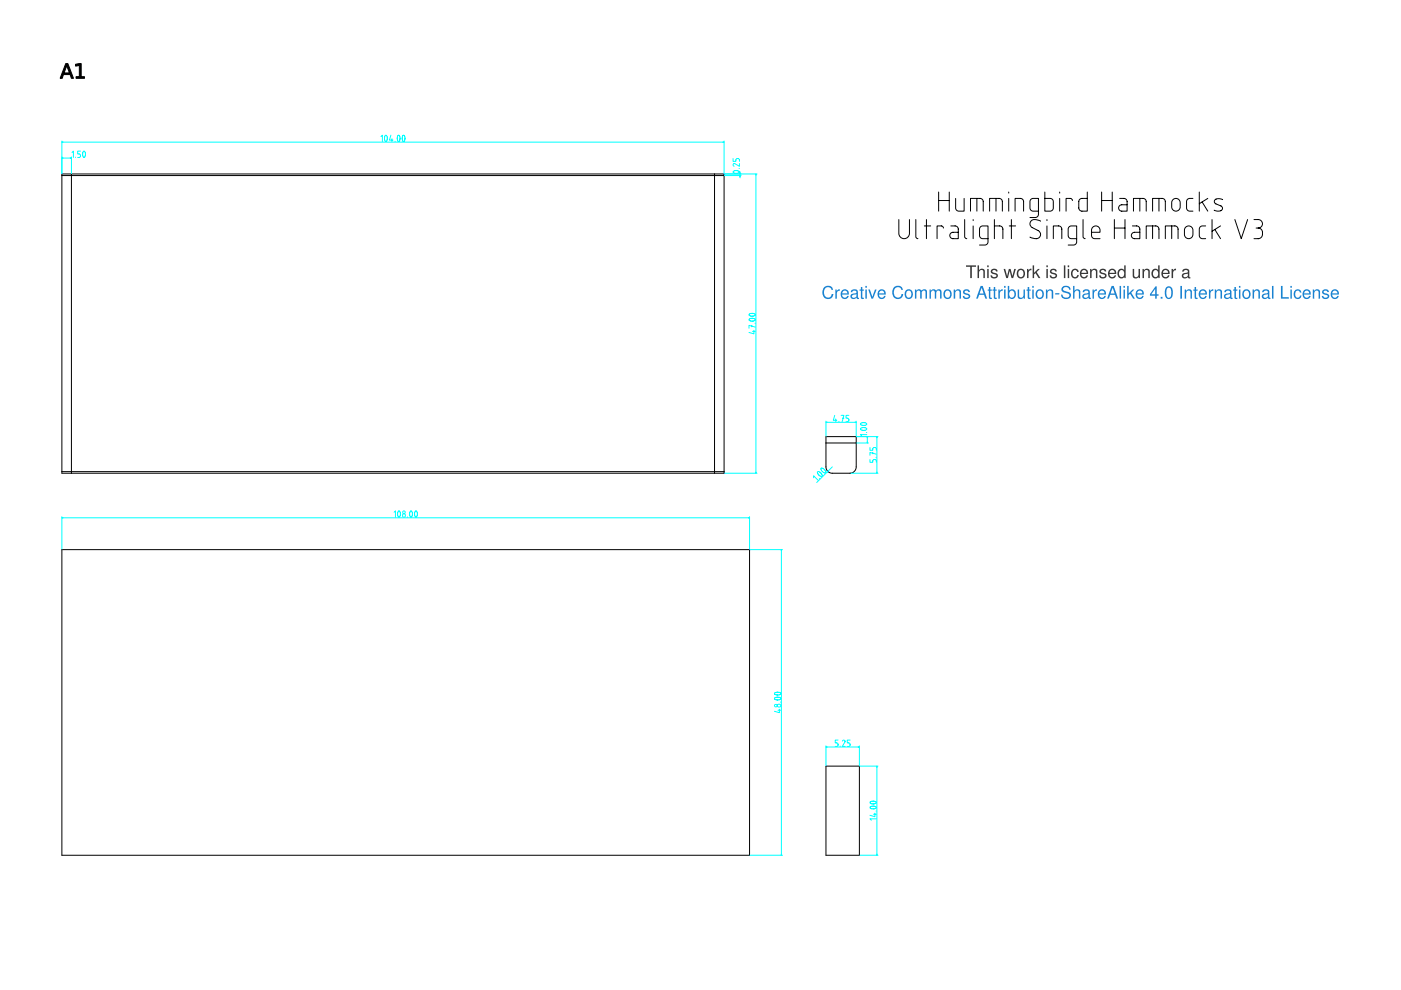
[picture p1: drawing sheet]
<svg xmlns="http://www.w3.org/2000/svg" width="297mm" height="210mm" viewBox="0 0 297 210" stroke-linecap="round" stroke-linejoin="round" font-family="sans-serif">
<path d="M13.1 36.9h140.4v63.4h-140.4zM13.1 37.2h140.4M15.1 36.9v63.4M151.5 36.9v63.4M13.1 100h140.4M175.1 93.9h6.4M13.1 116.5h145.8v64.8h-145.8zM180.2 100.3l.8-.3 .5-.8v-6.6h-6.4v6.4l.3 .7 .4 .4 .5 .2h4M182.2 162.4h-7.1v18.9h7.1" fill="none" stroke="#000" stroke-width=".21"/>
<path d="M13.1 30.1h140.4" fill="none" stroke="#0ff" stroke-width=".21"/>
<path d="M13.1 30.1h.3z" fill="#0ff"/>
<path d="M13.1 30.1l.3 .1z" fill="#0ff" stroke="#0ff" stroke-width=".21"/>
<path d="M153.3 30.1h.2z" fill="#0ff"/>
<path d="M153.3 30.1h.2z" fill="#0ff" stroke="#0ff" stroke-width=".21"/>
<path d="M13.1 29.9v6.9M13.1 33.5h2M80.8 29l.3-.3v1.3M81.7 28.7h.3l.1 .5-.1 .6-.2 .2-.3-.5zM82.9 28.7l-.3 1h.7M83.1 29.4v.6M83.8 29.9v.1M84.4 28.7h.3l.1 .5-.1 .6-.2 .2-.3-.5zM85.4 28.7h.3l.2 .5-.1 .6-.2 .2-.3-.5zM153.5 29.9v6.9" fill="none" stroke="#0ff" stroke-width=".21"/>
<path d="M13.1 33.5h.3z" fill="#0ff"/>
<path d="M13.1 33.5l.3 .1z" fill="#0ff" stroke="#0ff" stroke-width=".21"/>
<path d="M14.9 33.5h.2z" fill="#0ff"/>
<path d="M14.9 33.5h.2z" fill="#0ff" stroke="#0ff" stroke-width=".21"/>
<path d="M13.1 33.3v3.5M15.1 33.3v3.5M15.3 32.3l.3-.3v1.4M16 33.3v.1M17.1 32h-.6v.6l.4 .1 .2 .2-.2 .4-.4 .1M17.7 32.1h.3l.1 .5-.1 .6-.2 .2-.3-.5zM13.1 109.8h145.8" fill="none" stroke="#0ff" stroke-width=".21"/>
<path d="M13.1 109.8l.3-.1z" fill="#0ff"/>
<path d="M13.1 109.8h.3z" fill="#0ff" stroke="#0ff" stroke-width=".21"/>
<path d="M158.7 109.7l.2 .1z" fill="#0ff"/>
<path d="M158.7 109.7l.2 .1z" fill="#0ff" stroke="#0ff" stroke-width=".21"/>
<g fill="none" stroke="#0ff" stroke-width=".21">
<path d="M175.1 89.5h6.4M13.1 109.5v7M83.5 108.6l.3-.3v1.4M84.5 108.4h.2l.2 .4-.1 .6-.2 .3-.3-.6zM86.4 109.6v.1M87 108.4h.3l.1 .4v.6l-.3 .3-.2-.6zM88.1 108.4h.2l.2 .4-.1 .6-.2 .3-.3-.6zM158.9 109.5v7"/>
<circle cx="85.7" cy="108.6" r=".28"/>
<circle cx="85.7" cy="109.3" r=".35"/>
</g>
<path d="M175.1 89.5h.3z" fill="#0ff"/>
<path d="M175.1 89.5h.3z" fill="#0ff" stroke="#0ff" stroke-width=".21"/>
<path d="M181.3 89.5h.2z" fill="#0ff"/>
<path d="M181.3 89.5h.2z" fill="#0ff" stroke="#0ff" stroke-width=".21"/>
<path d="M160.3 36.9v63.4M175.1 89.3v3.2M177 88.1l-.3 1h.7M177.2 88.8v.6M177.9 89.3v.1M178.3 88.1h.6l-.3 1.3M178.6 88.7h.3M180 88.1h-.6v.6h.4l.2 .3-.2 .4h-.4M181.5 89.3v3.2" fill="none" stroke="#0ff" stroke-width=".21"/>
<path d="M160.3 36.9v.2z" fill="#0ff"/>
<path d="M160.3 36.9l-.1 .2z" fill="#0ff" stroke="#0ff" stroke-width=".21"/>
<path d="M160.2 100.1l.1 .2z" fill="#0ff"/>
<path d="M160.2 100.1l.1 .2z" fill="#0ff" stroke="#0ff" stroke-width=".21"/>
<path d="M153.6 36.9h6.9M156.9 36.4v1.3M158.9 67.6l.7-.1 .5 .3-.2 .2-.6 .1-.4-.2zM158.9 66.6l.7-.2 .5 .3-.2 .3h-.6l-.4-.1zM159.4 69v.3M159.5 70.3h.6M159.8 70v.8l-1-.3M160.1 68.5h.1M160.1 69.4l-1.3-.4v.6M153.6 100.3h6.9" fill="none" stroke="#0ff" stroke-width=".21"/>
<path d="M156.9 36.6v.3z" fill="#0ff"/>
<path d="M156.9 36.6v.3z" fill="#0ff" stroke="#0ff" stroke-width=".21"/>
<path d="M156.9 37.2v.3z" fill="#0ff"/>
<path d="M156.9 37.2v.3z" fill="#0ff" stroke="#0ff" stroke-width=".21"/>
<path d="M153.6 36.9h3.5M153.6 37.2h3.5M155.4 33.6v.6h.6l.1-.4 .2-.2 .4 .2 .1 .4M155.5 36.3l.8-.1 .5 .3-.2 .2-.7 .1-.4-.2zM156.7 35.7h.1M156.8 34.7v.6l-1.1-.6-.3 .3 .2 .3M183.9 92.6v1.3" fill="none" stroke="#0ff" stroke-width=".21"/>
<path d="M183.9 92.6v.2z" fill="#0ff"/>
<path d="M183.9 92.6v.2z" fill="#0ff" stroke="#0ff" stroke-width=".21"/>
<path d="M183.9 93.7v.2z" fill="#0ff"/>
<path d="M183.9 93.7v.2z" fill="#0ff" stroke="#0ff" stroke-width=".21"/>
<path d="M181.6 92.6h2.5M181.6 93.9h2.5M182.5 90.8l.8-.1 .5 .3-.2 .2h-.7l-.4-.1zM182.5 89.8l.8-.2 .5 .3-.2 .2-.7 .1-.4-.2zM183.7 91.7h.1M183.8 92.2h-1.4l.3 .3M185.9 92.6v7.7" fill="none" stroke="#0ff" stroke-width=".21"/>
<path d="M185.9 92.6l.1 .2z" fill="#0ff"/>
<path d="M185.9 92.6v.2z" fill="#0ff" stroke="#0ff" stroke-width=".21"/>
<path d="M185.9 100.1v.2z" fill="#0ff"/>
<path d="M185.9 100.1v.2z" fill="#0ff" stroke="#0ff" stroke-width=".21"/>
<path d="M181.6 92.6h4.6M184.4 97.4v.6h.6l.1-.4 .2-.2 .5 .2v.4M184.4 94.9v.6h.6l.1-.5 .2-.1 .5 .1v.5M185 95.9v.3M185.7 97h.1M185.8 96.3l-1.4-.4v.6M165.7 116.5v64.8M180.4 100.3h5.8" fill="none" stroke="#0ff" stroke-width=".21"/>
<path d="M165.7 116.5v.3z" fill="#0ff"/>
<path d="M165.7 116.5l-.1 .3z" fill="#0ff" stroke="#0ff" stroke-width=".21"/>
<path d="M165.6 181.1l.1 .2z" fill="#0ff"/>
<path d="M165.6 181.1l.1 .2z" fill="#0ff" stroke="#0ff" stroke-width=".21"/>
<g fill="none" stroke="#0ff" stroke-width=".21">
<path d="M159 116.5h6.9M164.3 148l.7-.2 .5 .3-.2 .2-.6 .1-.4-.2zM164.3 146.9l.7-.1 .5 .3-.2 .2-.6 .1-.4-.2zM164.9 150.6h.6M165.2 150.4v.7l-1-.3M165.5 148.9h.1M159 181.3h6.9"/>
<circle cx="164.5" cy="149.6" r=".28"/>
<circle cx="165.2" cy="149.6" r=".35"/>
</g>
<g fill="none" stroke="#000" stroke-width=".21">
<path d="M190.6 46.6v2.9a1.13 1.13 0 0 0 1.1 1.1 1.13 1.13 0 0 0 1.1-1.1v-2.9M194.2 46.6v3.6l.2 .3 .2 .1M196 47.9h1.3M196.4 46.6v4M199 40.7v4.1M199 42.5h2.3M200 48.4l-.2-.4-1.1-.1v2.7M201.3 40.7v4.1M201.6 47.9h.9a.68 .68 0 0 1 .7 .7v2h-1.1a.68 .68 0 0 1-.7-.7 .68 .68 0 0 1 .7-.6h1.1M202.6 42.1v2a.68 .68 0 0 0 .7 .7h1.1v-2.7M204.5 46.6v3.6l.2 .3 .3 .1M205.8 44.8v-2.7h2a.68 .68 0 0 1 .7 .6v2.1"/>
<path d="M206.3 46.6v.2M206.3 47.9v2.7M207.1 42.1v2.7M209.5 50.6h-1.1a.68 .68 0 0 1-.7-.7v-1.3a.68 .68 0 0 1 .7-.7h1.1v3.4a.68 .68 0 0 1-.7 .7h-1.1M209.8 44.8v-2.7h2a.68 .68 0 0 1 .7 .6v2.1M210.8 47.9h1.2a.68 .68 0 0 1 .6 .7v2M210.8 46.6v4M211.2 42.1v2.7M213.9 40.7v.2M213.9 42.1v2.7M214 47.9h1.3M214.4 46.6v4"/>
<path d="M215.2 44.8v-2.7h1.1a.68 .68 0 0 1 .7 .6v2.1M220.2 44.8h-1.2a.68 .68 0 0 1-.6-.7v-1.4a.68 .68 0 0 1 .6-.6h1.2v3.3a.68 .68 0 0 1-.7 .7h-1.1M220.6 46.9l-.6-.3a1 1 0 0 0-1.3 .2 1 1 0 0 0 0 1.3l1.4 .8a.93 .93 0 0 1 .4 1.2 .93 .93 0 0 1-1.1 .5l-1-.3M221.5 40.7v4.1h1.1a.68 .68 0 0 0 .7-.7v-1.4a.68 .68 0 0 0-.7-.6h-1.1M222 46.6v.2M222 47.9v2.7M223.3 50.6v-2.7h1.1a.68 .68 0 0 1 .7 .7v2M224.7 40.7v.2M224.7 42.1v2.7M227.4 42.5l-.2-.4h-1.2v2.7M228.3 50.6h-1.1a.68 .68 0 0 1-.7-.7v-1.3a.68 .68 0 0 1 .7-.7h1.1v3.4a.68 .68 0 0 1-.7 .7h-1.1M229.6 46.6v3.6l.2 .3 .3 .1"/>
<path d="M230.5 40.7v4.1h-1.1a.68 .68 0 0 1-.7-.7v-1.4a.68 .68 0 0 1 .7-.6h1.1M231.4 49.3h1.8a.94 .94 0 0 0-.6-1.4 .94 .94 0 0 0-1.2 .9v1.1a.68 .68 0 0 0 .7 .7h1.1M233.6 42.5h2.2M233.6 40.7v4.1M235.8 40.7v4.1M236.3 46.6v4M236.3 48.4h2.2M237.4 42.1h.9a.68 .68 0 0 1 .7 .6v2.1h-1.2a.68 .68 0 0 1-.6-.7 .68 .68 0 0 1 .6-.7h1.2M238.5 46.6v4M240.1 47.9h.9a.68 .68 0 0 1 .7 .7v2h-1.2a.68 .68 0 0 1-.6-.7 .68 .68 0 0 1 .6-.6h1.2M240.3 44.8v-2.7h2a.68 .68 0 0 1 .7 .6v2.1M241.7 42.1v2.7"/>
<path d="M243 50.6v-2.7h2a.68 .68 0 0 1 .7 .7v2M244.4 44.8v-2.7h2a.68 .68 0 0 1 .7 .6v2.1M244.4 47.9v2.7M245.7 42.1v2.7M247.1 50.6v-2.7h2a.68 .68 0 0 1 .7 .7v2M248.4 47.9v2.7M248.7 42.3a.9 .9 0 0 1 1-.2 .9 .9 0 0 1 .5 .9v.9a.9 .9 0 0 1-.9 .9 .9 .9 0 0 1-.9-.9v-.9zM251.4 48.2a.9 .9 0 0 1 1-.2 .9 .9 0 0 1 .5 .8v.9a.9 .9 0 0 1-.9 .9 .9 .9 0 0 1-.9-.9v-.9zM252.9 42.1h-.7a.68 .68 0 0 0-.6 .6v1.4a.68 .68 0 0 0 .6 .7h.7M254.3 40.7v4.1M254.9 42.8l1.2 2M255.6 47.9h-.7a.68 .68 0 0 0-.6 .7v1.3a.68 .68 0 0 0 .6 .7h.7"/>
<path d="M256.1 42.1l-1.8 1.1M257 46.6v4M257.6 48.7l1.2 1.9M258.8 47.9l-1.8 1.1M259.2 42.3l-.8-.2-.6 .1a.54 .54 0 0 0-.3 .5 .54 .54 0 0 0 .3 .5l1.1 .5a.63 .63 0 0 1 .2 .8 .63 .63 0 0 1-.8 .3l-.9-.2M261.8 46.6l1.4 4 1.3-4M265.9 46.6h.9a.9 .9 0 0 1 .9 .9 .9 .9 0 0 1-.9 .9M266.3 48.4h.5M266.8 48.4a1.15 1.15 0 0 1 .9 1.1 1.15 1.15 0 0 1-.9 1.1h-.9"/>
</g>
<path d="M204.8 56.3v.3h.9v2.4h.4v-2.4h.8v-.3zM207.3 56.3v2.7h.3v-1.1a.48 .48 0 0 1 .3-.6 .48 .48 0 0 1 .6 .3v1.4h.3v-1.5a.66 .66 0 0 0-.5-.6 .66 .66 0 0 0-.7 .4v-1zM209.3 57v2h.3v-2zM209.3 56.3v.4h.3v-.4zM210.3 57.1a.53 .53 0 0 0 0 .9l.9 .3a.45 .45 0 0 1-.4 .5 .45 .45 0 0 1-.5-.4h-.3a.77 .77 0 0 0 .9 .6 .77 .77 0 0 0 .6-.8l-1-.4-.1-.3a.42 .42 0 0 1 .4-.2 .42 .42 0 0 1 .4 .3h.3a.75 .75 0 0 0-1.2-.5zM212.8 57l.5 2h.4l.4-1.6 .4 1.6h.3l.6-2h-.4l-.3 1.5-.4-1.5h-.4l-.4 1.5-.4-1.5zM215.8 57.2a1.04 1.04 0 0 0-.1 1.3 1.04 1.04 0 0 0 1.1 .5 1.04 1.04 0 0 0 .5-1.3 1.04 1.04 0 0 0-1.2-.7zM216 57.5a.52 .52 0 0 1 .6-.2 .52 .52 0 0 1 .4 .4 .64 .64 0 0 1-.1 .8 .64 .64 0 0 1-.9 .1l-.1-.6zM217.8 57v2h.3v-1.3l.2-.3 .4-.1v-.3h-.3l-.4 .4v-.4zM218.9 56.3v2.7h.3v-.8l.3-.3 .7 1.1h.4l-.8-1.3 .7-.7h-.4l-.9 .8v-1.5zM221.9 57v2h.3v-2zM221.9 56.3v.4h.3v-.4zM222.8 57.1a.53 .53 0 0 0 .1 .9l.9 .3a.45 .45 0 0 1-.5 .5 .45 .45 0 0 1-.4-.4h-.3a.77 .77 0 0 0 .8 .6 .77 .77 0 0 0 .7-.8l-1-.4-.2-.3a.42 .42 0 0 1 .4-.2 .42 .42 0 0 1 .4 .3h.3a.75 .75 0 0 0-1.2-.5zM225.6 56.3v2.7h.3v-2.7zM226.4 57v2h.3v-2zM226.4 56.3v.4h.3v-.4zM227.3 57.3a1.04 1.04 0 0 0-.2 1.2 1.04 1.04 0 0 0 1.1 .5l.4-.4 .1-.3h-.3a.49 .49 0 0 1-.5 .5 .49 .49 0 0 1-.5-.5 .68 .68 0 0 1 0-.7 .68 .68 0 0 1 .8-.3l.2 .4h.3a.77 .77 0 0 0-.6-.7 .77 .77 0 0 0-.8 .3zM229.2 57.3a1.01 1.01 0 0 0-.2 1.3 1.01 1.01 0 0 0 1.4 .3l.3-.5h-.3a.56 .56 0 0 1-.7 .3 .56 .56 0 0 1-.4-.6h1.4a.89 .89 0 0 0-.4-1 .89 .89 0 0 0-1.1 .2zM229.6 57.3a.54 .54 0 0 1 .8 .5h-1.1zM231.1 57v2h.3v-1.1a.48 .48 0 0 1 .4-.6 .48 .48 0 0 1 .6 .3v1.4h.3v-1.5a.66 .66 0 0 0-.6-.6 .66 .66 0 0 0-.7 .4v-.3zM233.3 57.1a.53 .53 0 0 0 0 .9l1 .3a.45 .45 0 0 1-.5 .5 .45 .45 0 0 1-.4-.4h-.4a.77 .77 0 0 0 .9 .6 .77 .77 0 0 0 .7-.8l-1-.4-.2-.3a.42 .42 0 0 1 .4-.2 .42 .42 0 0 1 .4 .3h.3a.75 .75 0 0 0-1.2-.5zM235.2 57.3a1.01 1.01 0 0 0-.2 1.3 1.01 1.01 0 0 0 1.4 .3l.2-.5h-.3a.56 .56 0 0 1-.6 .3 .56 .56 0 0 1-.5-.6h1.5a.89 .89 0 0 0-.5-1 .89 .89 0 0 0-1 .2zM235.5 57.3a.54 .54 0 0 1 .8 .5h-1zM237.2 57.2a1.05 1.05 0 0 0-.2 1.2 1.05 1.05 0 0 0 1 .6l.4-.3v.3h.3v-2.7h-.3v1a.75 .75 0 0 0-1.2-.1zM237.4 57.5a.56 .56 0 0 1 .7-.2 .56 .56 0 0 1 .3 .7 .58 .58 0 0 1-.6 .8 .58 .58 0 0 1-.6-.8zM240.2 57v1.5a.67 .67 0 0 0 .5 .6 .67 .67 0 0 0 .7-.4v.3h.3v-2h-.3v1.1a.48 .48 0 0 1-.3 .6 .48 .48 0 0 1-.6-.3v-1.4zM242.2 57v2h.3v-1.1a.48 .48 0 0 1 .4-.6 .48 .48 0 0 1 .6 .3v1.4h.3v-1.5a.66 .66 0 0 0-.6-.6 .66 .66 0 0 0-.7 .4v-.3zM244.4 57.2a1.05 1.05 0 0 0-.2 1.2 1.05 1.05 0 0 0 1 .6l.4-.3v.3h.3v-2.7h-.3v1a.75 .75 0 0 0-1.2-.1zM244.6 57.5a.56 .56 0 0 1 .7-.2 .56 .56 0 0 1 .3 .7 .58 .58 0 0 1-.6 .8 .58 .58 0 0 1-.6-.8zM246.5 57.3a1.01 1.01 0 0 0-.2 1.3 1.01 1.01 0 0 0 1.4 .3l.2-.5h-.3a.56 .56 0 0 1-.6 .3 .56 .56 0 0 1-.4-.6h1.4a.89 .89 0 0 0-.4-1 .89 .89 0 0 0-1.1 .2zM246.8 57.3a.54 .54 0 0 1 .9 .5h-1.1zM248.4 57v2h.3v-1.3l.2-.3 .4-.1v-.3h-.3l-.3 .4v-.4zM250.8 57.2l-.1 .4h.3a.46 .46 0 0 1 .4-.3 .46 .46 0 0 1 .4 .3l-.1 .2a.79 .79 0 0 0-.8 .2 .79 .79 0 0 0-.2 .9l.5 .1 .7-.2 .1 .2h.4v-.2l-.2-.2v-1.1a.8 .8 0 0 0-1.4-.3zM250.9 58.3l.9-.3v.4a.51 .51 0 0 1-.4 .4 .51 .51 0 0 1-.5-.3z" fill="#373737"/>
<path d="M174.7 60.9a1.4 1.4 0 0 0-.2 1.8 1.4 1.4 0 0 0 1.7 .5l.5-.9h-.4a.84 .84 0 0 1-1 .8 .84 .84 0 0 1-.6-1.1 .83 .83 0 0 1 .5-1.1 .83 .83 0 0 1 1.1 .6h.3a1.09 1.09 0 0 0-.7-.9 1.09 1.09 0 0 0-1.2 .3zM177.1 61.4v1.9h.3v-1.2l.2-.4h.4v-.4l-.3 .1-.3 .3v-.3zM178.5 61.6a1.01 1.01 0 0 0-.2 1.4 1.01 1.01 0 0 0 1.4 .2l.2-.5h-.3a.56 .56 0 0 1-.6 .4 .56 .56 0 0 1-.4-.6h1.4a.89 .89 0 0 0-.4-1.1 .89 .89 0 0 0-1.1 .2zM178.8 61.7a.54 .54 0 0 1 .9 .5h-1.1zM180.5 61.6l-.1 .4h.3a.46 .46 0 0 1 .4-.4 .46 .46 0 0 1 .5 .4l-.1 .2a.79 .79 0 0 0-.9 .2 .79 .79 0 0 0-.1 .9l.4 .1 .7-.3 .1 .3h.4v-.3l-.2-.1v-1.1a.8 .8 0 0 0-1.4-.3zM180.7 62.7l.9-.3v.3a.51 .51 0 0 1-.5 .4 .51 .51 0 0 1-.5-.3zM182.5 60.9v.5h-.2v.2h.2v1.5l.2 .3h.4v-.3h-.2l-.1-.1v-1.4h.3v-.2h-.3v-.5zM183.5 61.4v1.9h.3v-1.9zM183.5 60.6v.4h.3v-.4zM184.1 61.4l.7 1.9h.3l.8-1.9h-.4l-.5 1.6-.6-1.6zM186.3 61.6a1.01 1.01 0 0 0-.2 1.4 1.01 1.01 0 0 0 1.4 .2l.3-.5h-.3a.56 .56 0 0 1-.7 .4 .56 .56 0 0 1-.4-.6h1.4a.89 .89 0 0 0-.4-1.1 .89 .89 0 0 0-1.1 .2zM186.7 61.7a.54 .54 0 0 1 .8 .5h-1.1zM189.5 60.9a1.4 1.4 0 0 0-.2 1.8 1.4 1.4 0 0 0 1.7 .5l.5-.9h-.4a.84 .84 0 0 1-1 .8 .84 .84 0 0 1-.6-1.1 .83 .83 0 0 1 .5-1.1 .83 .83 0 0 1 1.1 .6h.3a1.09 1.09 0 0 0-.7-.9 1.09 1.09 0 0 0-1.2 .3zM192 61.6a1.04 1.04 0 0 0-.1 1.3 1.04 1.04 0 0 0 1.1 .4 1.04 1.04 0 0 0 .5-1.3 1.04 1.04 0 0 0-1.2-.6zM192.3 61.8a.52 .52 0 0 1 .5-.2 .52 .52 0 0 1 .4 .5 .64 .64 0 0 1-.1 .8 .64 .64 0 0 1-.8 0l-.2-.5zM194 61.4v1.9h.3v-1.2a.46 .46 0 0 1 .6-.5l.2 .4v1.3h.3v-1.2a.46 .46 0 0 1 .7-.5l.1 .4v1.3h.3v-1.4a.63 .63 0 0 0-.5-.6 .63 .63 0 0 0-.6 .3l-.5-.3-.6 .4v-.3zM197.1 61.4v1.9h.3v-1.2a.46 .46 0 0 1 .6-.5l.2 .4v1.3h.3v-1.2a.46 .46 0 0 1 .6-.5l.2 .4v1.3h.3v-1.4a.63 .63 0 0 0-.5-.6 .63 .63 0 0 0-.6 .3l-.6-.3-.6 .4v-.3zM200.3 61.6a1.04 1.04 0 0 0-.2 1.3 1.04 1.04 0 0 0 1.2 .4 1.04 1.04 0 0 0 .5-1.3 1.04 1.04 0 0 0-1.3-.6zM200.5 61.8a.52 .52 0 0 1 .5-.2 .52 .52 0 0 1 .4 .5 .64 .64 0 0 1-.1 .8 .64 .64 0 0 1-.8 0l-.2-.5zM202.2 61.4v1.9h.3v-1a.48 .48 0 0 1 .3-.7 .48 .48 0 0 1 .6 .4v1.3h.3v-1.4a.66 .66 0 0 0-.5-.6 .66 .66 0 0 0-.7 .4v-.3zM204.4 61.5a.53 .53 0 0 0 0 .9l1 .3a.45 .45 0 0 1-.5 .4 .45 .45 0 0 1-.4-.4h-.4a.77 .77 0 0 0 .9 .7 .77 .77 0 0 0 .6-.9l-.9-.4-.2-.2a.42 .42 0 0 1 .4-.3 .42 .42 0 0 1 .4 .3h.3a.75 .75 0 0 0-1.2-.4zM207.9 60.6l-1 2.7h.4l.3-.8h1l.3 .8h.4l-.9-2.7zM208.1 61l.4 1.2h-.8zM209.7 60.9v.5h-.3v.2h.3v1.5l.1 .3h.5v-.3h-.3v-.1v-1.4h.3v-.2h-.3v-.5zM210.7 60.9v.5h-.3v.2h.3v1.5l.2 .3h.4v-.3h-.3v-.1v-1.4h.3v-.2h-.3v-.5zM211.7 61.4v1.9h.3v-1.2l.2-.4h.4v-.4l-.3 .1-.3 .3v-.3zM212.9 61.4v1.9h.3v-1.9zM212.9 60.6v.4h.3v-.4zM213.7 60.6v2.7h.2v-.2a.83 .83 0 0 0 1.1 .2 .83 .83 0 0 0 .4-1 .81 .81 0 0 0-.4-.9 .81 .81 0 0 0-1 .2v-1zM214.1 61.8a.57 .57 0 0 1 .7-.1 .57 .57 0 0 1 .3 .7 .58 .58 0 0 1-.6 .7 .58 .58 0 0 1-.5-.7zM215.8 61.4v1.5a.67 .67 0 0 0 .5 .5 .67 .67 0 0 0 .7-.3v.2h.3v-1.9h-.3v1.1a.48 .48 0 0 1-.3 .6 .48 .48 0 0 1-.6-.3v-1.4zM217.9 60.9v.5h-.3v.2h.3v1.5l.2 .3h.4v-.3h-.3v-.1v-1.4h.3v-.2h-.3v-.5zM218.9 61.4v1.9h.3v-1.9zM218.9 60.6v.4h.3v-.4zM219.8 61.6a1.04 1.04 0 0 0-.1 1.3 1.04 1.04 0 0 0 1.1 .4 1.04 1.04 0 0 0 .5-1.3 1.04 1.04 0 0 0-1.2-.6zM220 61.8a.52 .52 0 0 1 .6-.2 .52 .52 0 0 1 .4 .5 .64 .64 0 0 1-.1 .8 .64 .64 0 0 1-.9 0l-.1-.5zM221.8 61.4v1.9h.3v-1a.48 .48 0 0 1 .3-.7 .48 .48 0 0 1 .6 .4v1.3h.3v-1.4a.66 .66 0 0 0-.6-.6 .66 .66 0 0 0-.7 .4v-.3zM223.7 62.2v.2h.9v-.2zM225.3 60.8a.69 .69 0 0 0-.2 .7 .69 .69 0 0 0 .5 .5l.9 .3a.48 .48 0 0 1 .1 .6 .48 .48 0 0 1-.6 .2l-.6-.2-.1-.4h-.3a1.07 1.07 0 0 0 1 .9 1.07 1.07 0 0 0 1.1-.8 .69 .69 0 0 0-.6-.7l-1.1-.4a.62 .62 0 0 1 .6-.6 .62 .62 0 0 1 .7 .5h.3a1.02 1.02 0 0 0-1.7-.6zM227.5 60.6v2.7h.3v-1a.48 .48 0 0 1 .3-.7 .48 .48 0 0 1 .6 .4v1.3h.4v-1.4a.66 .66 0 0 0-.6-.6 .66 .66 0 0 0-.7 .3v-1zM229.7 61.6l-.1 .4h.3a.46 .46 0 0 1 .4-.4 .46 .46 0 0 1 .4 .4l-.1 .2a.79 .79 0 0 0-.8 .2 .79 .79 0 0 0-.2 .9l.5 .1 .7-.3 .1 .3h.4v-.3l-.2-.1v-1.1a.8 .8 0 0 0-1.4-.3zM229.8 62.7l.9-.3v.3a.51 .51 0 0 1-.4 .4 .51 .51 0 0 1-.5-.3zM231.6 61.4v1.9h.3l.1-1.2 .2-.4h.4v-.4l-.3 .1-.4 .3v-.3zM233 61.6a1.01 1.01 0 0 0-.2 1.4 1.01 1.01 0 0 0 1.4 .2l.3-.5h-.4a.56 .56 0 0 1-.6 .4 .56 .56 0 0 1-.4-.6h1.4a.89 .89 0 0 0-.4-1.1 .89 .89 0 0 0-1.1 .2zM233.4 61.7a.54 .54 0 0 1 .8 .5h-1.1zM235.7 60.6l-1 2.7h.4l.3-.8h1l.3 .8h.4l-1-2.7zM235.9 61l.4 1.2h-.8zM237.4 60.6v2.7h.3v-2.7zM238.2 61.4v1.9h.3v-1.9zM238.2 60.6v.4h.3v-.4zM239 60.6v2.7h.3v-.7l.3-.3 .6 1h.4l-.8-1.2 .7-.7h-.4l-.8 .8v-1.6zM241 61.6a1.01 1.01 0 0 0-.1 1.4 1.01 1.01 0 0 0 1.3 .2l.3-.5h-.3a.56 .56 0 0 1-.7 .4 .56 .56 0 0 1-.4-.6h1.4a.89 .89 0 0 0-.4-1.1 .89 .89 0 0 0-1.1 .2zM241.4 61.7a.54 .54 0 0 1 .8 .5h-1.1zM245 60.7l-1.2 1.6v.4h1.1v.6h.3v-.6h.4v-.3h-.4v-1.7zM244.9 61.3v1.1h-.8zM246.1 62.9v.4h.4v-.4zM247.2 61a2 2 0 0 0 .3 2.4 .97 .97 0 0 0 1-.3 .97 .97 0 0 0 .2-1 .97 .97 0 0 0-.3-1.1 .97 .97 0 0 0-1-.2zM247.6 61.1l.2-.1a1.38 1.38 0 0 1 .2 2.1h-.2a1.4 1.4 0 0 1-.2-2zM250.3 60.6v2.7h.3v-2.7zM251.2 61.4v1.9h.3v-1a.48 .48 0 0 1 .3-.7 .48 .48 0 0 1 .6 .4v1.3h.3v-1.4a.66 .66 0 0 0-.6-.6 .66 .66 0 0 0-.6 .4v-.3zM253.3 60.9v.5h-.3v.2h.3v1.5l.2 .3h.4v-.3h-.3v-.1v-1.4h.3v-.2h-.3v-.5zM254.4 61.6a1.01 1.01 0 0 0-.2 1.4 1.01 1.01 0 0 0 1.4 .2l.3-.5h-.4a.56 .56 0 0 1-.6 .4 .56 .56 0 0 1-.4-.6h1.4a.89 .89 0 0 0-.4-1.1 .89 .89 0 0 0-1.1 .2zM254.8 61.7a.54 .54 0 0 1 .8 .5h-1.1zM256.3 61.4v1.9h.3l.1-1.2 .1-.4h.5v-.4l-.4 .1-.3 .3v-.3zM257.6 61.4v1.9h.3v-1a.48 .48 0 0 1 .3-.7 .48 .48 0 0 1 .6 .4v1.3h.3v-1.4a.66 .66 0 0 0-.6-.6 .66 .66 0 0 0-.7 .4v-.3zM259.7 61.6l-.1 .4h.3a.46 .46 0 0 1 .5-.4 .46 .46 0 0 1 .4 .4l-.1 .2a.79 .79 0 0 0-.9 .2 .79 .79 0 0 0-.1 .9l.4 .1 .7-.3 .2 .3h.3v-.3l-.2-.1v-1.1a.8 .8 0 0 0-1.4-.3zM259.9 62.7l.9-.3v.3a.51 .51 0 0 1-.5 .4 .51 .51 0 0 1-.5-.3zM261.7 60.9v.5h-.2v.2h.2v1.5l.2 .3h.4v-.3h-.2l-.1-.1v-1.4h.3v-.2h-.3v-.5zM262.7 61.4v1.9h.3v-1.9zM262.7 60.6v.4h.3v-.4zM263.6 61.6a1.04 1.04 0 0 0-.1 1.3 1.04 1.04 0 0 0 1.1 .4 1.04 1.04 0 0 0 .5-1.3 1.04 1.04 0 0 0-1.2-.6zM263.9 61.8a.52 .52 0 0 1 .5-.2 .52 .52 0 0 1 .4 .5 .64 .64 0 0 1-.1 .8 .64 .64 0 0 1-.8 0l-.2-.5zM265.6 61.4v1.9h.3v-1a.48 .48 0 0 1 .3-.7 .48 .48 0 0 1 .6 .4v1.3h.3v-1.4a.66 .66 0 0 0-.6-.6 .66 .66 0 0 0-.6 .4v-.3zM267.7 61.6l-.1 .4h.3a.46 .46 0 0 1 .5-.4 .46 .46 0 0 1 .4 .4l-.1 .2a.79 .79 0 0 0-.9 .2 .79 .79 0 0 0-.1 .9l.5 .1 .6-.3 .2 .3h.4v-.3l-.3-.1v-1.1a.8 .8 0 0 0-1.4-.3zM267.9 62.7l.9-.3v.3a.51 .51 0 0 1-.4 .4 .51 .51 0 0 1-.5-.3zM269.7 60.6v2.7h.3v-2.7zM271.6 60.6v2.7h1.7v-.3h-1.4v-2.4zM273.6 61.4v1.9h.3v-1.9zM273.6 60.6v.4h.3v-.4zM274.5 61.6a1.04 1.04 0 0 0-.2 1.2 1.04 1.04 0 0 0 1.2 .6l.4-.4v-.3h-.3a.49 .49 0 0 1-.5 .4 .49 .49 0 0 1-.5-.4 .68 .68 0 0 1 0-.8 .68 .68 0 0 1 .8-.2l.2 .3h.3a.77 .77 0 0 0-.5-.7 .77 .77 0 0 0-.9 .3zM276.4 61.6a1.01 1.01 0 0 0-.1 1.4 1.01 1.01 0 0 0 1.3 .2l.3-.5h-.3a.56 .56 0 0 1-.7 .4 .56 .56 0 0 1-.4-.6h1.4a.89 .89 0 0 0-.4-1.1 .89 .89 0 0 0-1.1 .2zM276.8 61.7a.54 .54 0 0 1 .8 .5h-1.1zM278.3 61.4v1.9h.3v-1a.48 .48 0 0 1 .4-.7 .48 .48 0 0 1 .6 .4v1.3h.3v-1.4a.66 .66 0 0 0-.6-.6 .66 .66 0 0 0-.7 .4v-.3zM280.5 61.5a.53 .53 0 0 0 .1 .9l.9 .3a.45 .45 0 0 1-.4 .4 .45 .45 0 0 1-.5-.4h-.3a.77 .77 0 0 0 .8 .7 .77 .77 0 0 0 .7-.9l-1-.4-.2-.2a.42 .42 0 0 1 .4-.3 .42 .42 0 0 1 .4 .3h.4a.75 .75 0 0 0-1.3-.4zM282.4 61.6a1.01 1.01 0 0 0-.2 1.4 1.01 1.01 0 0 0 1.4 .2l.2-.5h-.3a.56 .56 0 0 1-.6 .4 .56 .56 0 0 1-.4-.6h1.4a.89 .89 0 0 0-.4-1.1 .89 .89 0 0 0-1.1 .2zM282.7 61.7a.54 .54 0 0 1 .8 .5h-1z" fill="#1982d1"/>
<path d="M176.5 99l-3.3 3.3" fill="none" stroke="#0ff" stroke-width=".21"/>
<path d="M175.3 100.1l.2-.2z" fill="#0ff"/>
<path d="M175.3 100.1l.2-.2z" fill="#0ff" stroke="#0ff" stroke-width=".21"/>
<path d="M174.1 99.3h.3l.4 .2 .2 .4v.3h-.3l-.3-.2-.3-.4zM172.5 101.3v-.4l1 .9M173.3 100h.4l.3 .3 .3 .4v.3h-.3l-.4-.3-.3-.4zM173.7 101.5h.1M175.1 158.4h7.1" fill="none" stroke="#0ff" stroke-width=".21"/>
<path d="M182.2 162.4v18.9" fill="none" stroke="#000" stroke-width=".21"/>
<path d="M175.1 158.4l.3-.1z" fill="#0ff"/>
<path d="M175.1 158.4l.3-.1z" fill="#0ff" stroke="#0ff" stroke-width=".21"/>
<path d="M182 158.3l.2 .1z" fill="#0ff"/>
<path d="M182 158.3l.2 .1z" fill="#0ff" stroke="#0ff" stroke-width=".21"/>
<path d="M175.1 158.1v4.3M177.7 156.9h-.6v.6l.4 .1 .2 .2-.2 .4-.4 .1M178.1 158.2v.1M178.6 157.1l.3-.2 .3 .3-.6 1.1h.6M180.2 156.9h-.6v.6l.5 .1 .1 .2-.1 .4-.5 .1M182.2 158.1v4.3M185.9 162.4v18.9" fill="none" stroke="#0ff" stroke-width=".21"/>
<path d="M185.9 162.4l.1 .3z" fill="#0ff"/>
<path d="M185.9 162.4v.3z" fill="#0ff" stroke="#0ff" stroke-width=".21"/>
<path d="M185.9 181.1v.2z" fill="#0ff"/>
<path d="M185.9 181.1v.2z" fill="#0ff" stroke="#0ff" stroke-width=".21"/>
<path d="M182.3 162.4h3.9M184.5 171.1l.8-.2 .5 .3-.2 .2-.6 .1-.5-.2zM184.5 170l.8-.1 .5 .3-.2 .2-.6 .1-.5-.2zM185.2 172.6h.6M185.5 172.4v.8l-1.1-.3M185.7 172h.1M185.8 173.6h-1.4l.3 .3M182.3 181.3h3.9" fill="none" stroke="#0ff" stroke-width=".21"/>
<path d="M14.1 13.9l-.5 1.6h1.1zM13.9 13.5h.5l1.2 3.1h-.5l-.2-.8h-1.5l-.2 .8h-.5zM16 13.6l1.2-.1v2.8h.7v.3h-1.8v-.3h.7v-2.4l-.8 .1z" fill-rule="evenodd" fill="#000" stroke="#000" stroke-width=".21"/>
</svg>
